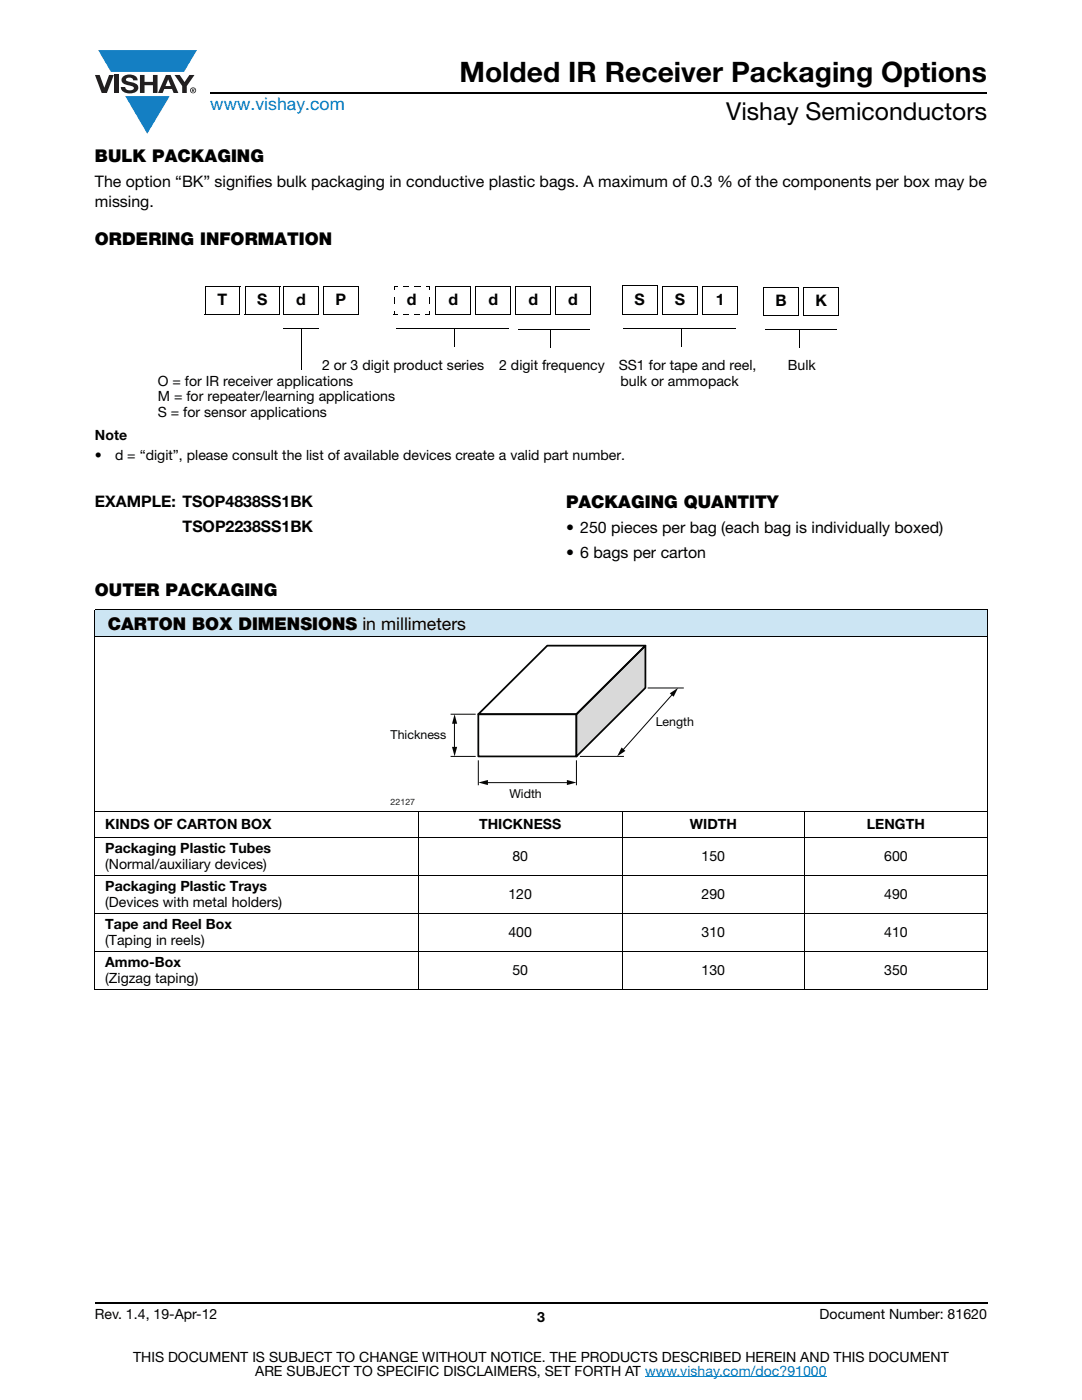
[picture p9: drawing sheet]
<svg xmlns="http://www.w3.org/2000/svg" width="216mm" height="279mm" viewBox="0 0 216 279" stroke-linecap="round" stroke-linejoin="round" font-family="sans-serif">
<defs><g id="words">
<text font-size="5.6" x="91.7" y="16.4">Molded IR Receiver Packaging Options</text>
<text font-size="4.9" x="144.9" y="24">Vishay Semiconductors</text>
<text font-size="3.5" fill="#007ec4" x="42" y="21.9">www.vishay.com</text>
<g font-size="3.5">
<text x="18.9" y="32.3">BULK PACKAGING</text>
<text x="18.9" y="48.9">ORDERING INFORMATION</text>
<text x="112.9" y="101.4">PACKAGING QUANTITY</text>
<text x="18.9" y="119">OUTER PACKAGING</text>
<text x="21.5" y="125.8">CARTON BOX DIMENSIONS in millimeters</text>
</g>
<g font-size="3.2">
<text x="18.9" y="37.4">The option “BK” signifies bulk packaging in conductive plastic bags. A maximum of 0.3 % of the components per box may be</text>
<text x="18.9" y="41.3">missing.</text>
<text x="43.4" y="61">T</text>
<text x="51.3" y="61">S</text>
<text x="59.1" y="61">d</text>
<text x="67" y="61">P</text>
<text x="81.2" y="61">d</text>
<text x="89.5" y="61">d</text>
<text x="97.5" y="61">d</text>
<text x="105.4" y="61">d</text>
<text x="113.4" y="61">d</text>
<text x="126.6" y="60.9">S</text>
<text x="134.7" y="61">S</text>
<text x="142.8" y="61">1</text>
<text x="154.8" y="61.2">B</text>
<text x="162.7" y="61.2">K</text>
<text x="18.9" y="101.2">EXAMPLE: TSOP4838SS1BK</text>
<text x="36.4" y="106.1">TSOP2238SS1BK</text>
<text x="112.9" y="106.5">• 250 pieces per bag (each bag is individually boxed)</text>
<text x="112.9" y="111.4">• 6 bags per carton</text>
</g>
<g font-size="2.8">
<text x="31.5" y="76.9">O = for IR receiver applications</text>
<text x="64.3" y="73.8">2 or 3 digit product series</text>
<text x="99.6" y="73.8">2 digit frequency</text>
<text x="123.5" y="73.8">SS1 for tape and reel,</text>
<text x="123.8" y="76.9">bulk or ammopack</text>
<text x="157.2" y="73.8">Bulk</text>
<text x="31.5" y="80.1">M = for repeater/learning applications</text>
<text x="31.5" y="83.3">S = for sensor applications</text>
<text x="18.9" y="87.9">Note</text>
<text x="18.9" y="91.8">•</text>
<text x="22.9" y="91.8">d = “digit”, please consult the list of available devices create a valid part number.</text>
<text x="21" y="165.5">KINDS OF CARTON BOX</text>
<text x="95.6" y="165.5">THICKNESS</text>
<text x="137.7" y="165.5">WIDTH</text>
<text x="173" y="165.5">LENGTH</text>
<text x="21" y="170.3">Packaging Plastic Tubes</text>
<text x="21" y="173.4">(Normal/auxiliary devices)</text>
<text x="102.2" y="171.9">80</text>
<text x="140" y="171.9">150</text>
<text x="176.4" y="171.9">600</text>
<text x="21" y="177.8">Packaging Plastic Trays</text>
<text x="101.5" y="179.4">120</text>
<text x="140" y="179.4">290</text>
<text x="176.4" y="179.4">490</text>
<text x="21" y="181">(Devices with metal holders)</text>
<text x="21" y="185.4">Tape and Reel Box</text>
<text x="21" y="188.6">(Taping in reels)</text>
<text x="101.5" y="187">400</text>
<text x="140" y="187">310</text>
<text x="176.4" y="187">410</text>
<text x="21" y="193">Ammo-Box</text>
<text x="21" y="196.2">(Zigzag taping)</text>
<text x="102.2" y="194.6">50</text>
<text x="140" y="194.6">130</text>
<text x="176.4" y="194.6">350</text>
<text x="18.9" y="263.3">Rev. 1.4, 19-Apr-12</text>
<text x="107.2" y="263.8">3</text>
<text x="163.6" y="263.3">Document Number: 81620</text>
<text x="26.5" y="271.7">THIS DOCUMENT IS SUBJECT TO CHANGE WITHOUT NOTICE. THE PRODUCTS DESCRIBED HEREIN AND THIS DOCUMENT</text>
<text x="50.9" y="274.6">ARE SUBJECT TO SPECIFIC DISCLAIMERS, SET FORTH AT www.vishay.com/doc?91000</text>
</g>
<g font-size="2.5" fill="#040503">
<text x="77.9" y="147.5">Thickness</text>
<text x="130.8" y="144.9">Length</text>
<text x="101.7" y="159.2">Width</text>
</g>
<text font-size="1.8" fill="#201d1e" x="77.9" y="160.6">22127</text>
</g></defs>
<g fill="#147fc3">
<path d="M19.6 10h19.7l-2.6 4.3h-1.1h-13.5z"/>
<path d="M25 19.2h8.9l-4.5 7.5z"/>
</g>
<g fill="#231f20">
<path d="M18.9 15h1l.9 2.5 1-2.5h.9l-1.4 3.6h-1z"/>
<path d="M22.9 15h.9v3.6h-.9z"/>
<path d="M24.6 15.3a2.1 2.1 0 0 1 2.8 .3l.1 .4h-.9a.79 .79 0 0 0-.7-.5 .79 .79 0 0 0-.8 .4l.3 .3 1 .2a1.08 1.08 0 0 1 1.2 1 1.08 1.08 0 0 1-1.1 1.2 1.73 1.73 0 0 1-2.4-1.2h.9a.96 .96 0 0 0 .8 .6 .96 .96 0 0 0 .9-.4 1.31 1.31 0 0 0-1.2-.6 1.03 1.03 0 0 1-1.1-.6 1.03 1.03 0 0 1 .2-1.1z"/>
<path d="M27.9 15h.9v1.3h1.7v-1.3h.9v3.6h-.9v-1.6h-1.7v1.6h-.9z"/>
<path d="M34.8 15h1.1l.9 1.4 1-1.4h1l-1.5 2.2v1.4h-.9v-1.4z"/>
<path d="M33.6 15.9l.5 1.3h-1.1zM33.1 15l-1.6 3.6h1l.3-.8h1.5l.3 .8h1l-1.6-3.6z"/>
<path d="M38.1 18a.46 .46 0 0 1 .9 0 .46 .46 0 0 1-.9 0zM37.9 18a.6 .6 0 0 0 1.2 0 .6 .6 0 0 0-1.2 0z"/>
<path d="M38.4 17.8h.2v.2h-.2zM38.3 17.7v.7h.1v-.3l.4 .3-.2-.3 .2-.2-.1-.2z"/>
</g>
<path d="M42 18.6h155M18.9 260h178.1" fill="none" stroke="#000" stroke-width=".36"/>
<path d="M128.7 274.8h36.3" fill="none" stroke="#007ec4" stroke-width=".2"/>
<g fill="none" stroke="#000" stroke-width=".2">
<path d="M40.9 57.1v5.7M40.9 57.2h7M47.8 57.2v5.7M48.9 57.1v5.7M48.9 57.2h7M55.8 57.2v5.7M56.6 57.1v5.7M56.6 57.2h7M63.5 57.2v5.7M64.6 57.2h7M64.6 57.1v5.7M71.5 57.2v5.7"/>
<path d="M87 57.2h7M87 57.1v5.7M93.9 57.2v5.7M95 57.1v5.7M95 57.2h7M101.9 57.2v5.7M102.9 57.2h7M102.9 57.1v5.7M109.9 57.2v5.7M110.9 57.2h7M110.9 57.1v5.7M117.8 57.2v5.7"/>
<path d="M124.2 57h7M124.2 57v5.7M131.1 57v5.8M132.2 57.2h7.1M132.2 57.1v5.7M139.2 57.2v5.7M140.2 57.2h7M140.2 57.1v5.7M147.2 57.2v5.7M152.4 57.3h7M152.4 57.3v5.7M159.3 57.3v5.8"/>
<path d="M160.4 57.3h7M160.4 57.3v5.7M167.3 57.3v5.8M40.8 62.8h7M48.8 62.8h7M56.5 62.8h7M56.6 65.6h7.1M64.5 62.8h7M79.2 65.6h22.3M86.9 62.8h7M90.6 65.7v3.5M94.9 62.8h7"/>
<path d="M102.8 62.8h7.1M103.3 65.7h14.4M109.9 65.8v3.5M110.8 62.8h7M124.1 62.7h7M124.4 65.6h22.4M132.2 62.8h7M135.9 65.7v3.5M140.1 62.8h7.1M152.3 63h7M152.8 65.8h14.1M159.4 65.8v3.5"/>
<path d="M160.3 63h7"/>
</g>
<g fill="#000">
<path d="M78.6 57.1h.2v.8h-.2zM78.7 57.1h.7v.2h-.7zM80.5 57.1l.1 .2zM80.6 57.1h1v.2h-1zM82.7 57.1l.1 .2zM82.8 57.1h1v.2h-1zM84.9 57.1h.8v.2h-.8zM85.5 57.2h.2v.7h-.2zM85.5 59.3l.2 .1zM56.5 65.5l.1 .2zM78.6 62.8h.8v.1h-.8zM78.6 62.1h.2v.7h-.2z"/>
<path d="M78.6 60.6l.2 .1zM78.6 59.3h.2v1.3h-.2zM79.1 65.5l.1 .2zM80.5 62.8h1v.1h-1zM81.5 62.8l.1 .1zM82.7 62.8h1.1v.1h-1.1zM83.8 62.8v.1zM84.9 62.8h.7v.1h-.7zM85.5 59.4h.2v1.3h-.2zM85.5 62.1h.2v.8h-.2zM124.4 65.5v.2zM152.7 65.7l.1 .2z"/>
</g>
<path d="M18.9 121.6h178.1v5.5h-178.1z" fill="#cce5f3"/>
<g fill="none" stroke="#000" stroke-width=".2">
<path d="M18.9 121.6h178.1M18.9 127.1h178.1M18.9 121.7v75.7M197 121.7v75.7M18.9 162h178.1M18.9 167.2h178.1M18.9 174.7h178.1M83.5 161.9v35.7M124.1 161.9v35.7M160.5 161.9v35.7M18.9 182.3h178.1M18.9 189.9h178.1"/>
<path d="M18.9 197.5h178.1"/>
</g>
<path d="M78 128.7h60.5v32.3h-60.5z" fill="#fff"/>
<path d="M129.2 137.3h7.2M89.9 142.5h5M89.9 151h5M90.7 144.1v5.3M95.4 151.7v5M115 151.7v5M115.7 151h8.8" fill="none" stroke="#040503" stroke-width=".2"/>
<g fill="#040503">
<path d="M90.7 142.5l.5 1.9h-1z"/>
<path d="M90.2 149.1h1l-.5 1.9z"/>
</g>
<path d="M97 156.2h16.5" fill="none" stroke="#040503" stroke-width=".2"/>
<g fill="#040503">
<path d="M95.4 156.2l2-.5v1z"/>
<path d="M113.1 155.7l1.9 .5-1.9 .5z"/>
</g>
<path d="M134.3 138.5l-10.1 11.3" fill="none" stroke="#040503" stroke-width=".2"/>
<g fill="#040503">
<path d="M124 149.2l.8 .7-1.7 1z"/>
<path d="M133.6 138.4l1.7-1.1-.9 1.7z"/>
</g>
<path d="M95.4 142.5h19.6v8.5h-19.6z" fill="none" stroke="#040503" stroke-width=".35"/>
<path d="M115 142.5l13.8-13.6v8.4l-13.8 13.7z" fill="#d9d9d9"/>
<path d="M95.4 142.5l13.8-13.6h19.6l-13.8 13.6zM115 142.5l13.8-13.6v8.4l-13.8 13.7z" fill="none" stroke="#040503" stroke-width=".35"/>
<path d="M60.1 65.6v8.2" fill="none" stroke="#000" stroke-width=".2"/>
<use href="#words"/>
</svg>
